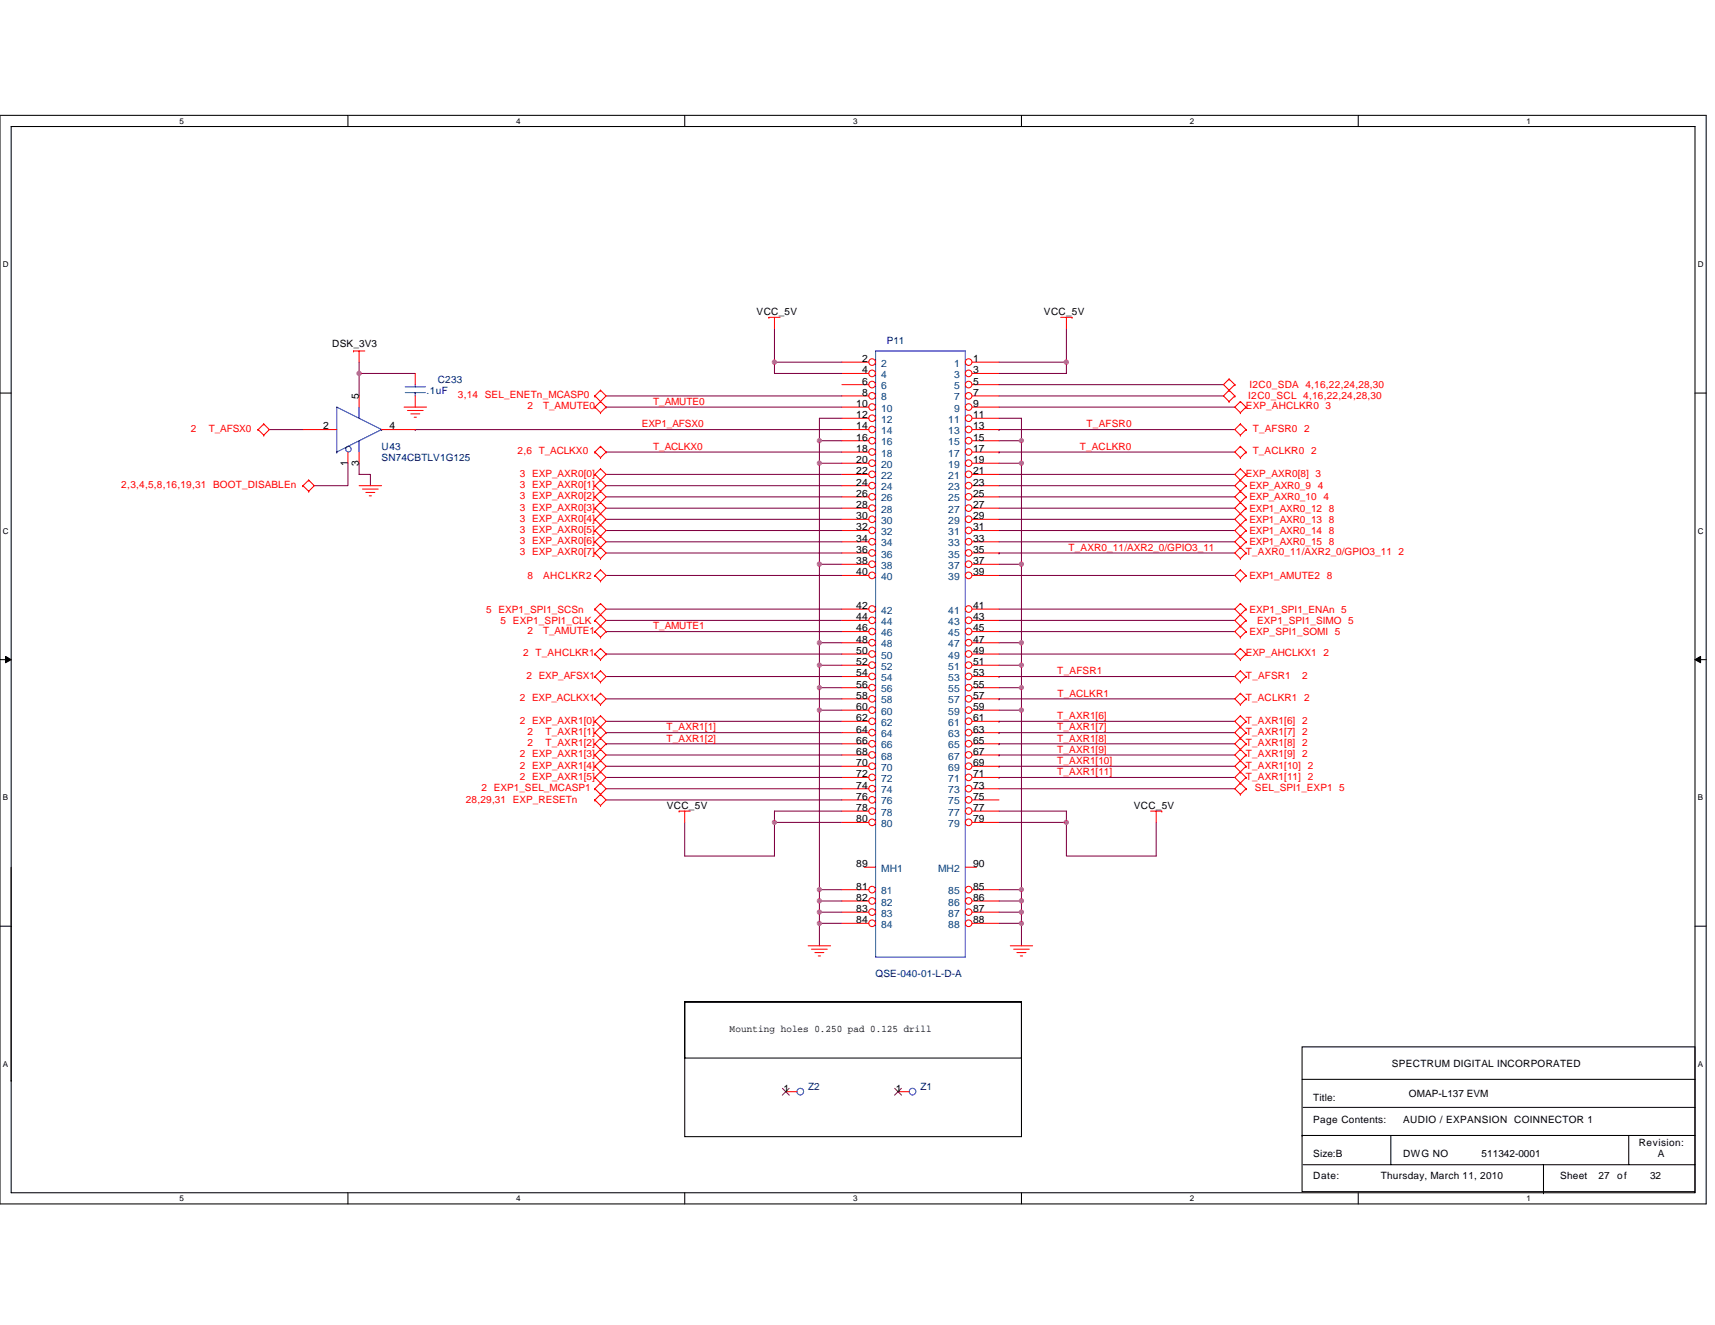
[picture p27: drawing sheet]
<svg xmlns="http://www.w3.org/2000/svg" width="279mm" height="216mm" viewBox="0 0 279 216" stroke-linecap="round" stroke-linejoin="round" font-family="sans-serif">
<defs><g id="words">
<g font-size="1.7">
<text x="140.4" y="59">2</text>
<text x="158.5" y="59">1</text>
<text x="58.5" y="65.1" transform="rotate(-90 58.5 65.1)">5</text>
<text x="140.4" y="60.8">4</text>
<text x="140.4" y="62.7">6</text>
<text x="140.4" y="64.5">8</text>
<text x="158.5" y="60.8">3</text>
<text x="158.5" y="62.7">5</text>
<text x="158.5" y="64.5">7</text>
<text x="52.7" y="70">2</text>
<text x="63.4" y="70">4</text>
<text x="139.5" y="66.3">10</text>
<text x="139.5" y="68.1">12</text>
<text x="139.5" y="70">14</text>
<text x="139.5" y="71.8">16</text>
<text x="158.5" y="68.1">11</text>
<text x="158.5" y="70">13</text>
<text x="158.5" y="71.8">15</text>
<text x="158.5" y="66.3">9</text>
<text x="56.7" y="75.9" transform="rotate(-90 56.7 75.9)">1</text>
<text x="58.5" y="75.9" transform="rotate(-90 58.5 75.9)">3</text>
<text x="139.5" y="73.6">18</text>
<text x="139.5" y="75.5">20</text>
<text x="139.5" y="77.3">22</text>
<text x="158.5" y="73.6">17</text>
<text x="158.5" y="75.5">19</text>
<text x="158.5" y="77.3">21</text>
<text x="139.5" y="79.1">24</text>
<text x="139.5" y="80.9">26</text>
<text x="139.5" y="82.8">28</text>
<text x="158.5" y="79.1">23</text>
<text x="158.5" y="80.9">25</text>
<text x="158.5" y="82.8">27</text>
<text x="139.5" y="84.6">30</text>
<text x="139.5" y="86.4">32</text>
<text x="139.5" y="88.3">34</text>
<text x="158.5" y="84.6">29</text>
<text x="158.5" y="86.4">31</text>
<text x="158.5" y="88.3">33</text>
<text x="139.5" y="90.1">36</text>
<text x="139.5" y="91.9">38</text>
<text x="139.5" y="93.7">40</text>
<text x="158.5" y="90.1">35</text>
<text x="158.5" y="91.9">37</text>
<text x="158.5" y="93.7">39</text>
<text x="139.5" y="99.2">42</text>
<text x="139.5" y="101.1">44</text>
<text x="158.5" y="99.2">41</text>
<text x="158.5" y="101.1">43</text>
<text x="139.5" y="102.9">46</text>
<text x="139.5" y="104.7">48</text>
<text x="139.5" y="106.6">50</text>
<text x="158.5" y="102.9">45</text>
<text x="158.5" y="104.7">47</text>
<text x="158.5" y="106.6">49</text>
<text x="139.5" y="108.4">52</text>
<text x="139.5" y="110.2">54</text>
<text x="139.5" y="112">56</text>
<text x="139.5" y="113.9">58</text>
<text x="158.5" y="108.4">51</text>
<text x="158.5" y="110.2">53</text>
<text x="158.5" y="112">55</text>
<text x="158.5" y="113.9">57</text>
<text x="139.5" y="115.7">60</text>
<text x="139.5" y="117.5">62</text>
<text x="139.5" y="119.4">64</text>
<text x="158.5" y="115.7">59</text>
<text x="158.5" y="117.5">61</text>
<text x="158.5" y="119.4">63</text>
<text x="139.5" y="121.2">66</text>
<text x="139.5" y="123">68</text>
<text x="139.5" y="124.8">70</text>
<text x="158.5" y="121.2">65</text>
<text x="158.5" y="123">67</text>
<text x="158.5" y="124.8">69</text>
<text x="139.5" y="126.7">72</text>
<text x="139.5" y="128.5">74</text>
<text x="139.5" y="130.3">76</text>
<text x="158.5" y="126.7">71</text>
<text x="158.5" y="128.5">73</text>
<text x="158.5" y="130.3">75</text>
<text x="139.5" y="132.1">78</text>
<text x="139.5" y="134">80</text>
<text x="158.5" y="132.1">77</text>
<text x="158.5" y="134">79</text>
<text x="139.5" y="141.3">89</text>
<text x="158.5" y="141.3">90</text>
<text x="139.5" y="144.9">81</text>
<text x="139.5" y="146.8">82</text>
<text x="139.5" y="148.6">83</text>
<text x="158.5" y="144.9">85</text>
<text x="158.5" y="146.8">86</text>
<text x="158.5" y="148.6">87</text>
<text x="139.5" y="150.4">84</text>
<text x="158.5" y="150.4">88</text>
<text x="127.6" y="177.9">1</text>
<text x="145.9" y="177.9">1</text>
</g>
<g font-size="1.7" fill="#004080">
<text x="143.6" y="59.8">2</text>
<text x="155.4" y="59.8">1</text>
<text x="143.6" y="61.6">4</text>
<text x="143.6" y="63.4">6</text>
<text x="143.6" y="65.3">8</text>
<text x="155.4" y="61.6">3</text>
<text x="155.4" y="63.4">5</text>
<text x="155.4" y="65.3">7</text>
<text x="143.6" y="67.1">10</text>
<text x="143.6" y="68.9">12</text>
<text x="143.6" y="70.7">14</text>
<text x="154.5" y="68.9">11</text>
<text x="154.5" y="70.7">13</text>
<text x="155.4" y="67.1">9</text>
<text x="143.6" y="72.6">16</text>
<text x="143.6" y="74.4">18</text>
<text x="143.6" y="76.2">20</text>
<text x="154.5" y="72.6">15</text>
<text x="154.5" y="74.4">17</text>
<text x="154.5" y="76.2">19</text>
<text x="143.6" y="78">22</text>
<text x="143.6" y="79.9">24</text>
<text x="143.6" y="81.7">26</text>
<text x="143.6" y="83.5">28</text>
<text x="154.5" y="78">21</text>
<text x="154.5" y="79.9">23</text>
<text x="154.5" y="81.7">25</text>
<text x="154.5" y="83.5">27</text>
<text x="143.6" y="85.4">30</text>
<text x="143.6" y="87.2">32</text>
<text x="143.6" y="89">34</text>
<text x="154.5" y="85.4">29</text>
<text x="154.5" y="87.2">31</text>
<text x="154.5" y="89">33</text>
<text x="143.6" y="90.8">36</text>
<text x="143.6" y="92.7">38</text>
<text x="143.6" y="94.5">40</text>
<text x="154.5" y="90.8">35</text>
<text x="154.5" y="92.7">37</text>
<text x="154.5" y="94.5">39</text>
<text x="143.6" y="100">42</text>
<text x="143.6" y="101.8">44</text>
<text x="154.5" y="100">41</text>
<text x="154.5" y="101.8">43</text>
<text x="143.6" y="103.7">46</text>
<text x="143.6" y="105.5">48</text>
<text x="143.6" y="107.3">50</text>
<text x="154.5" y="103.7">45</text>
<text x="154.5" y="105.5">47</text>
<text x="154.5" y="107.3">49</text>
<text x="143.6" y="109.1">52</text>
<text x="143.6" y="111">54</text>
<text x="143.6" y="112.8">56</text>
<text x="154.5" y="109.1">51</text>
<text x="154.5" y="111">53</text>
<text x="154.5" y="112.8">55</text>
<text x="143.6" y="114.6">58</text>
<text x="143.6" y="116.5">60</text>
<text x="143.6" y="118.3">62</text>
<text x="154.5" y="114.6">57</text>
<text x="154.5" y="116.5">59</text>
<text x="154.5" y="118.3">61</text>
<text x="143.6" y="120.1">64</text>
<text x="143.6" y="121.9">66</text>
<text x="143.6" y="123.8">68</text>
<text x="143.6" y="125.6">70</text>
<text x="154.5" y="120.1">63</text>
<text x="154.5" y="121.9">65</text>
<text x="154.5" y="123.8">67</text>
<text x="154.5" y="125.6">69</text>
<text x="143.6" y="127.4">72</text>
<text x="143.6" y="129.3">74</text>
<text x="143.6" y="131.1">76</text>
<text x="154.5" y="127.4">71</text>
<text x="154.5" y="129.3">73</text>
<text x="154.5" y="131.1">75</text>
<text x="143.6" y="132.9">78</text>
<text x="143.6" y="134.7">80</text>
<text x="154.5" y="132.9">77</text>
<text x="154.5" y="134.7">79</text>
<text x="143.6" y="142">MH1</text>
<text x="152.8" y="142">MH2</text>
<text x="143.6" y="145.7">81</text>
<text x="143.6" y="147.6">82</text>
<text x="143.6" y="149.4">83</text>
<text x="154.5" y="145.7">85</text>
<text x="154.5" y="147.6">86</text>
<text x="154.5" y="149.4">87</text>
<text x="143.6" y="151.2">84</text>
<text x="154.5" y="151.2">88</text>
</g>
<g font-size="1.6">
<text x="123.3" y="51.4">VCC_5V</text>
<text x="170.1" y="51.4">VCC_5V</text>
<text x="54.1" y="56.5">DSK_3V3</text>
<text x="108.6" y="131.8">VCC_5V</text>
<text x="184.7" y="131.8">VCC_5V</text>
<text x="118.9" y="168.2">Mounting holes 0.250 pad 0.125 drill</text>
<text x="226.8" y="173.9">SPECTRUM DIGITAL INCORPORATED</text>
<text x="214" y="179.4">Title:</text>
<text x="229.5" y="178.8">OMAP-L137 EVM</text>
<text x="214" y="183">Page Contents:</text>
<text x="228.6" y="183">AUDIO / EXPANSION COINNECTOR 1</text>
<text x="214" y="188.5">Size:B</text>
<text x="228.6" y="188.5">DWG NO</text>
<text x="241.4" y="188.5">511342-0001</text>
<text x="267" y="186.7">Revision:</text>
<text x="270.1" y="188.5">A</text>
<text x="214" y="192.2">Date:</text>
<text x="224.9" y="192.2">Thursday, March 11, 2010</text>
<text x="254.2" y="192.2">Sheet</text>
<text x="260.4" y="192.2">27</text>
<text x="263.5" y="192.2">of</text>
<text x="268.8" y="192.2">32</text>
</g>
<g font-size="1.6" fill="#000080">
<text x="144.5" y="56.1">P11</text>
<text x="69.5" y="64.2">.1uF</text>
<text x="71.3" y="62.3">C233</text>
<text x="62.2" y="73.3">U43</text>
<text x="62.2" y="75.1">SN74CBTLV1G125</text>
<text x="142.6" y="159.3">QSE-040-01-L-D-A</text>
<text x="131.7" y="177.5">Z2</text>
<text x="149.9" y="177.5">Z1</text>
</g>
<g font-size="1.6" fill="#f00">
<text x="74.6" y="64.9">3,14 SEL_ENETn_MCASP0</text>
<text x="106.4" y="66">T_AMUTE0</text>
<text x="203.3" y="65.1">I2C0_SCL 4,16,22,24,28,30</text>
<text x="203.5" y="63.2">I2C0_SDA 4,16,22,24,28,30</text>
<text x="31.1" y="70.4">2</text>
<text x="34" y="70.4">T_AFSX0</text>
<text x="85.9" y="66.7">2</text>
<text x="88.5" y="66.7">T_AMUTE0</text>
<text x="104.6" y="69.6">EXP1_AFSX0</text>
<text x="177" y="69.6">T_AFSR0</text>
<text x="203" y="66.7">EXP_AHCLKR0 3</text>
<text x="204.1" y="70.4">T_AFSR0 2</text>
<text x="84.3" y="74">2,6 T_ACLKX0</text>
<text x="84.7" y="77.7">3 EXP_AXR0[0]</text>
<text x="106.4" y="73.3">T_ACLKX0</text>
<text x="175.9" y="73.3">T_ACLKR0</text>
<text x="203" y="77.7">EXP_AXR0[8] 3</text>
<text x="204.1" y="74">T_ACLKR0 2</text>
<text x="19.7" y="79.5">2,3,4,5,8,16,19,31 BOOT_DISABLEn</text>
<text x="84.7" y="79.5">3 EXP_AXR0[1]</text>
<text x="84.7" y="83.2">3 EXP_AXR0[3]</text>
<text x="84.7" y="81.3">3 EXP_AXR0[2]</text>
<text x="203.5" y="83.4">EXP1_AXR0_12 8</text>
<text x="203.5" y="81.5">EXP_AXR0_10 4</text>
<text x="203.5" y="79.7">EXP_AXR0_9 4</text>
<text x="84.7" y="86.8">3 EXP_AXR0[5]</text>
<text x="84.7" y="85">3 EXP_AXR0[4]</text>
<text x="84.7" y="88.7">3 EXP_AXR0[6]</text>
<text x="174.1" y="89.7">T_AXR0_11/AXR2_0/GPIO3_11</text>
<text x="203.5" y="88.9">EXP1_AXR0_15 8</text>
<text x="203.5" y="87">EXP1_AXR0_14 8</text>
<text x="203.5" y="85.2">EXP1_AXR0_13 8</text>
<text x="84.7" y="90.5">3 EXP_AXR0[7]</text>
<text x="85.9" y="94.3">8</text>
<text x="88.5" y="94.3">AHCLKR2</text>
<text x="203" y="90.5">T_AXR0_11/AXR2_0/GPIO3_11 2</text>
<text x="203.5" y="94.3">EXP1_AMUTE2 8</text>
<text x="79.2" y="99.8">5 EXP1_SPI1_SCSn</text>
<text x="81.6" y="101.6">5 EXP1_SPI1_CLK</text>
<text x="203.5" y="99.8">EXP1_SPI1_ENAn 5</text>
<text x="204.8" y="101.6">EXP1_SPI1_SIMO 5</text>
<text x="85.2" y="107">2 T_AHCLKR1</text>
<text x="85.9" y="103.3">2</text>
<text x="88.5" y="103.3">T_AMUTE1</text>
<text x="106.4" y="102.6">T_AMUTE1</text>
<text x="203" y="107">EXP_AHCLKX1 2</text>
<text x="203.5" y="103.5">EXP_SPI1_SOMI 5</text>
<text x="85.8" y="110.6">2 EXP_AFSX1</text>
<text x="172.3" y="109.9">T_AFSR1</text>
<text x="172.3" y="113.5">T_ACLKR1</text>
<text x="203" y="110.6">T_AFSR1</text>
<text x="212.1" y="110.6">2</text>
<text x="84.7" y="114.3">2 EXP_ACLKX1</text>
<text x="84.7" y="117.9">2 EXP_AXR1[0]</text>
<text x="85.9" y="119.8">2</text>
<text x="88.9" y="119.8">T_AXR1[1]</text>
<text x="108.6" y="119">T_AXR1[1]</text>
<text x="172.3" y="117.2">T_AXR1[6]</text>
<text x="172.3" y="119">T_AXR1[7]</text>
<text x="203" y="117.9">T_AXR1[6] 2</text>
<text x="203" y="119.8">T_AXR1[7] 2</text>
<text x="203" y="114.3">T_ACLKR1 2</text>
<text x="84.7" y="123.4">2 EXP_AXR1[3]</text>
<text x="84.7" y="125.2">2 EXP_AXR1[4]</text>
<text x="85.9" y="121.6">2</text>
<text x="88.9" y="121.6">T_AXR1[2]</text>
<text x="108.6" y="120.8">T_AXR1[2]</text>
<text x="172.3" y="120.8">T_AXR1[8]</text>
<text x="172.3" y="122.7">T_AXR1[9]</text>
<text x="172.3" y="124.5">T_AXR1[10]</text>
<text x="203" y="125.2">T_AXR1[10] 2</text>
<text x="203" y="121.6">T_AXR1[8] 2</text>
<text x="203" y="123.4">T_AXR1[9] 2</text>
<text x="75.9" y="130.9">28,29,31 EXP_RESETn</text>
<text x="78.4" y="128.9">2 EXP1_SEL_MCASP1</text>
<text x="84.7" y="127.1">2 EXP_AXR1[5]</text>
<text x="172.3" y="126.3">T_AXR1[11]</text>
<text x="203" y="127.1">T_AXR1[11] 2</text>
<text x="204.4" y="128.9">SEL_SPI1_EXP1 5</text>
</g>
<g font-size="1.3">
<text x="29.3" y="20.2">5</text>
<text x="84.1" y="20.2">4</text>
<text x="139" y="20.2">3</text>
<text x="193.8" y="20.2">2</text>
<text x="248.7" y="20.2">1</text>
<text x=".5" y="43.5">D</text>
<text x="276.6" y="43.5">D</text>
<text x=".5" y="87">C</text>
<text x="276.6" y="87">C</text>
<text x=".5" y="130.4">B</text>
<text x="276.6" y="130.4">B</text>
<text x=".5" y="173.8">A</text>
<text x="276.6" y="173.8">A</text>
<text x="29.3" y="195.7">5</text>
<text x="84.1" y="195.7">4</text>
<text x="139" y="195.7">3</text>
<text x="193.8" y="195.7">2</text>
<text x="248.7" y="195.7">1</text>
</g>
</g></defs>
<path d="M0 18.8h278v177.4h-278zM1.8 20.6h274.3v173.8h-274.3z" fill="none" stroke="#000" stroke-width=".17"/>
<g fill="#fff">
<path d="M29.3 19h.7v1.4h-.7z"/>
<path d="M29.3 194.5h.7v1.5h-.7z"/>
</g>
<path d="M56.7 18.8v1.8M56.7 194.4v1.8" fill="none" stroke="#000" stroke-width=".17"/>
<g fill="#fff">
<path d="M84.1 19h.7v1.4h-.7z"/>
<path d="M84.1 194.5h.7v1.5h-.7z"/>
</g>
<path d="M111.5 18.8v1.8M111.5 194.4v1.8" fill="none" stroke="#000" stroke-width=".17"/>
<g fill="#fff">
<path d="M139 19h.7v1.4h-.7z"/>
<path d="M139 194.5h.7v1.5h-.7z"/>
</g>
<path d="M166.4 18.8v1.8M166.4 194.4v1.8" fill="none" stroke="#000" stroke-width=".17"/>
<g fill="#fff">
<path d="M193.8 19h.8v1.4h-.8z"/>
<path d="M193.8 194.5h.8v1.5h-.8z"/>
</g>
<path d="M221.3 18.8v1.8M221.3 194.4v1.8" fill="none" stroke="#000" stroke-width=".17"/>
<g fill="#fff">
<path d="M248.7 19h.7v1.4h-.7z"/>
<path d="M248.7 194.5h.7v1.5h-.7z"/>
<path d="M.5 42.3h.9v1.5h-.9z"/>
<path d="M276.6 42.3h1v1.5h-1z"/>
<path d="M.5 85.8h.9v1.4h-.9z"/>
<path d="M276.6 85.8h1v1.4h-1z"/>
</g>
<path d="M0 64.1h1.8M276.1 64.1h1.9" fill="none" stroke="#000" stroke-width=".17"/>
<g fill="#fff">
<path d="M.5 129.2h.8v1.5h-.8z"/>
<path d="M276.6 129.2h.9v1.5h-.9z"/>
</g>
<path d="M0 107.5h1.8M276.1 107.5h1.9" fill="none" stroke="#000" stroke-width=".17"/>
<path d="M.9 107l.9 .5-.9 .5zM276.1 107.5l1-.5v1z" fill="#000" stroke="#000" stroke-width=".16"/>
<g fill="#fff">
<path d="M.5 172.6h.8v1.5h-.8z"/>
<path d="M276.6 172.6h.9v1.5h-.9z"/>
</g>
<g fill="none" stroke="#000" stroke-width=".17">
<path d="M0 150.9h1.8M1.8 141.3v34.8M276.1 150.9h1.9M1.8 176.1h.1M111.5 163.3h54.9v21.9h-54.9zM111.5 163.3h54.9v9.1h-54.9zM212.1 170.6h64v23.6h-64zM212.1 175.9h64M212.1 185h.1M212.1 185h64M212.3 189.8h63.8M212.3 180.4h63.8"/>
<path d="M226.6 185v4.8M251.5 194.4h.1M251.5 189.8v4.6M265.3 185v4.8"/>
</g>
<g fill="none" stroke="#800040" stroke-width=".17">
<path d="M58.5 59v1.9M126.2 53.5v5.5h11M126.2 59v1.9h11M162.8 59h10.9M173.7 53.5v5.5M173.7 59v1.9h-10.9M43.9 70h5.5M56.7 75.5v3.6h-5.5M58.5 60.9h9.1M58.5 75.5v1.8h1.8v1.8M58.5 60.9v3.6M67.6 70h.1"/>
<path d="M67.6 70h69.6M98.7 66.3h.1M98.7 73.7h.1M98.7 79.1h38.5M98.7 77.3h38.5M98.7 64.5h38.5M98.7 66.3h38.5M98.7 73.7h38.5M133.5 71.8v3.7h3.7M133.5 75.5v16.4h3.7M137.2 68.2h-3.7v3.6h3.7M162.8 66.3h38.4"/>
<path d="M162.8 73.7h.1M162.8 70h.1M162.8 71.8h3.6M162.8 75.5h3.6M162.8 68.2h3.6v3.6M162.8 79.1h38.4M162.8 77.3h38.4M162.8 64.5h36.5M162.8 62.7h36.5M162.8 73.7h38.4M162.8 70h38.4M166.4 75.5v16.4"/>
<path d="M166.4 71.8v3.7M98.7 86.4h38.5M98.7 82.8h38.5M98.7 81h38.5M98.7 84.6h38.5M98.7 88.3h38.5M98.7 90.1h38.5M98.7 93.8h38.5M98.7 99.3h38.5M133.5 91.9v16.5M162.8 91.9h3.6M162.8 81h38.4"/>
<path d="M162.8 90.1h.1M162.8 82.8h38.4M162.8 88.3h38.4M162.8 86.4h38.4M162.8 84.6h38.4M162.8 93.8h38.4M162.8 99.3h38.4M162.8 90.1h38.4M166.4 91.9v12.8M98.7 117.5h38.5M98.7 113.9h38.5M98.7 110.2h38.5"/>
<path d="M98.7 119.4h.1M98.7 101.1h38.5M98.7 102.9h.1M98.7 106.6h.1M98.7 119.4h38.5M98.7 102.9h38.5M98.7 106.6h38.5M133.5 115.7v29.3h3.7M133.5 115.7h3.7M133.5 112.1v3.6M133.5 112.1h3.7M133.5 108.4h3.7"/>
<path d="M133.5 104.7h3.7M133.5 108.4v3.7M162.8 117.5h.1M162.8 119.4h.1M162.8 106.6h38.4M162.8 113.9h.1M162.8 110.2h.1M162.8 102.9h38.4M162.8 108.4h3.6M162.8 115.7h3.6M162.8 104.7h3.6M162.8 112.1h3.6"/>
<path d="M162.8 101.1h38.4M162.8 117.5h38.4M162.8 119.4h38.4M162.8 113.9h38.4M162.8 110.2h38.4M166.4 115.7v29.3M166.4 108.4v7.3M166.4 104.7v3.7M98.7 124.9h38.5M98.7 121.2h.1M98.7 123h38.5M98.7 126.7h38.5"/>
<path d="M98.7 128.5h38.5M98.7 130.3h38.5M98.7 121.2h38.5M111.5 134v5.5h14.7v-5.5M126.2 134h11M137.2 132.2h-11v1.8M162.8 121.2h.1M162.8 123h.1M162.8 124.9h.1M162.8 126.7h.1M162.8 132.2h10.9v1.8M162.8 128.5h38.4"/>
<path d="M162.8 134h10.9M162.8 121.2h38.4M162.8 123h38.4M162.8 124.9h38.4M162.8 126.7h38.4M173.7 134v5.5h14.7v-5.5M133.5 150.5v3.6M133.5 145v1.8M133.5 146.8h3.7M133.5 146.8v1.8M133.5 148.6v1.9M133.5 150.5h3.7"/>
<path d="M133.5 148.6h3.7M162.8 148.6h3.6M162.8 150.5h3.6M162.8 145h3.6M162.8 146.8h3.6M166.4 145v1.8M166.4 150.5v3.6M166.4 148.6v1.9M166.4 146.8v1.8"/>
</g>
<g fill="none" stroke="#f00" stroke-width=".17">
<path d="M57.6 57.2h.1M57.6 57.2h1.8M58.5 57.2v1.8M125.3 51.7h.1M125.3 51.7h1.8M126.2 51.7v1.8M172.8 51.7h1.8M173.7 51.7v1.8M174.6 51.7h.1M42.1 70h.1M42.1 70l.9 .9M43 69.1h.1"/>
<path d="M43 70.9h.1M43 69.1l.9 .9-.9 .9M43 69.1l-.9 .9M49.4 79.1h.1M49.4 79.1l.9 1M50.3 78.2h.1M50.3 78.2l.9 .9-.9 1M50.3 78.2l-.9 .9M58.5 79.1h3.7M59.1 79.7h2.5M65.8 66.3h3.7M66.4 66.9h2.5"/>
<path d="M66.9 67.4h1.5M67.5 68h.3M96.9 73.7h.1M96.9 66.3h.1M96.9 77.3h.1M96.9 79.1h.1M96.9 64.5h.1M96.9 73.7l.9 .9M96.9 64.5l1.8 1.8-.9 .9M96.9 66.3l.9 .9M96.9 77.3l.9 .9M96.9 79.1l1.8 1.9-.9 .9"/>
<path d="M97.8 72.7h.1M97.8 74.6h.1M97.8 65.4h.1M97.8 67.2h.1M97.8 76.4h.1M97.8 78.2h.1M97.8 63.6h.1M97.8 72.7l.9 1-.9 .9M97.8 72.7l-.9 1M97.8 63.6l.9 .9-1.8 1.8M97.8 76.4l.9 .9-.9 .9M97.8 76.4l-.9 .9"/>
<path d="M97.8 78.2l.9 .9-1.8 1.9M97.8 78.2l-.9 .9M97.8 63.6l-.9 .9M200.2 63.6h.1M200.2 65.4h.1M200.2 61.8h.1M200.2 63.6l-.9 .9 .9 .9M200.2 61.8l-.9 .9 1.9 1.8M200.2 61.8l1 .9M201.2 64.5h.1M201.2 62.7h.1M201.2 64.5l-1 .9"/>
<path d="M201.2 62.7l-1 .9M202.1 65.4h.1M202.1 67.2h.1M202.1 72.7h.1M202.1 74.6h.1M202.1 69.1h.1M202.1 70.9h.1M202.1 76.4h.1M202.1 78.2h.1M202.1 65.4l-.9 .9 .9 .9M202.1 65.4l.9 .9M202.1 72.7l-.9 1 .9 .9"/>
<path d="M202.1 72.7l.9 1M202.1 69.1l-.9 .9 .9 .9M202.1 69.1l.9 .9M202.1 76.4l-.9 .9 .9 .9M202.1 76.4l.9 .9M202.1 78.2l-.9 .9 1.8 1.9M202.1 78.2l.9 .9M203 66.3h.1M203 73.7h.1M203 70h.1M203 77.3h.1M203 79.1h.1"/>
<path d="M203 66.3l-.9 .9M203 73.7l-.9 .9M203 70l-.9 .9M203 77.3l-.9 .9M203 79.1l-1.8 1.9 .9 .9M50.3 80.1h.1M59.6 80.2h1.5M60.2 80.8h.3M96.9 86.4h.1M96.9 82.8h.1M96.9 84.6h.1M96.9 81h.1"/>
<path d="M96.9 88.3h.1M96.9 90.1h.1M96.9 93.8h.1M96.9 99.3h.1M96.9 84.6l1.8 1.8-.9 1M96.9 82.8l1.8 1.8-1.8 1.8M96.9 86.4l.9 1M96.9 81l.9 .9M96.9 88.3l1.8 1.8-.9 .9M96.9 90.1l.9 .9M96.9 93.8l.9 .9M96.9 99.3l.9 .9"/>
<path d="M97.8 85.5h.1M97.8 87.4h.1M97.8 80.1h.1M97.8 83.7h.1M97.8 81.9h.1M97.8 89.2h.1M97.8 91h.1M97.8 92.9h.1M97.8 94.7h.1M97.8 98.3h.1M97.8 81.9l.9 .9-1.8 1.8M97.8 81.9l-.9 .9"/>
<path d="M97.8 87.4l.9 .9-1.8 1.8M97.8 87.4l-.9 .9M97.8 92.9l.9 .9-.9 .9M97.8 92.9l-.9 .9M97.8 98.3l.9 1-.9 .9M97.8 98.3l-.9 1M202.1 92.9h.1M202.1 94.7h.1M202.1 89.2h.1M202.1 91h.1M202.1 87.4h.1M202.1 81.9h.1"/>
<path d="M202.1 83.7h.1M202.1 85.5h.1M202.1 98.3h.1M202.1 80.1h.1M202.1 92.9l-.9 .9 .9 .9M202.1 92.9l.9 .9M202.1 87.4l-.9 .9 1.8 1.8M202.1 87.4l.9 .9M202.1 81.9l-.9 .9 1.8 1.8M202.1 81.9l.9 .9M202.1 98.3l-.9 1 .9 .9M202.1 98.3l.9 1"/>
<path d="M203 93.8h.1M203 90.1h.1M203 88.3h.1M203 82.8h.1M203 86.4h.1M203 84.6h.1M203 99.3h.1M203 81h.1M203 93.8l-.9 .9M203 88.3l-1.8 1.8 .9 .9M203 90.1l-.9 .9M203 82.8l-1.8 1.8 1.8 1.8"/>
<path d="M203 84.6l-1.8 1.8 .9 1M203 86.4l-.9 1M203 99.3l-.9 .9M203 81l-.9 .9M96.9 113.9h.1M96.9 117.5h.1M96.9 110.2h.1M96.9 119.4h.1M96.9 101.1h.1M96.9 106.6h.1M96.9 102.9h.1M96.9 113.9l.9 .9"/>
<path d="M96.9 117.5l.9 .9M96.9 110.2l.9 .9M96.9 119.4l1.8 1.8-1.8 1.8M96.9 101.1l1.8 1.8-.9 .9M96.9 106.6l.9 .9M96.9 102.9l.9 .9M97.8 113h.1M97.8 114.8h.1M97.8 116.6h.1M97.8 118.4h.1M97.8 109.3h.1M97.8 111.1h.1"/>
<path d="M97.8 100.2h.1M97.8 102h.1M97.8 105.7h.1M97.8 107.5h.1M97.8 103.8h.1M97.8 113l.9 .9-.9 .9M97.8 113l-.9 .9M97.8 116.6l.9 .9-.9 .9M97.8 116.6l-.9 .9M97.8 109.3l.9 .9-.9 .9M97.8 109.3l-.9 .9M97.8 118.4l.9 1-1.8 1.8"/>
<path d="M97.8 118.4l-.9 1M97.8 100.2l.9 .9-1.8 1.8M97.8 100.2l-.9 .9M97.8 105.7l.9 .9-.9 .9M97.8 105.7l-.9 .9M202.1 116.6h.1M202.1 118.4h.1M202.1 105.7h.1M202.1 107.5h.1M202.1 113h.1M202.1 114.8h.1M202.1 109.3h.1"/>
<path d="M202.1 111.1h.1M202.1 102h.1M202.1 103.8h.1M202.1 100.2h.1M202.1 118.4l-.9 1 1.8 1.8M202.1 116.6l-.9 .9 .9 .9M202.1 116.6l.9 .9M202.1 118.4l.9 1M202.1 105.7l-.9 .9 .9 .9M202.1 105.7l.9 .9M202.1 113l-.9 .9 .9 .9M202.1 113l.9 .9"/>
<path d="M202.1 109.3l-.9 .9 .9 .9M202.1 109.3l.9 .9M202.1 100.2l-.9 .9 1.8 1.8M202.1 100.2l.9 .9M203 117.5h.1M203 119.4h.1M203 106.6h.1M203 113.9h.1M203 110.2h.1M203 102.9h.1M203 101.1h.1M203 119.4l-1.8 1.8 1.8 1.8"/>
<path d="M203 117.5l-.9 .9M203 106.6l-.9 .9M203 113.9l-.9 .9M203 110.2l-.9 .9M203 101.1l-1.8 1.8 .9 .9M203 102.9l-.9 .9M96.9 121.2h.1M96.9 126.7h.1M96.9 123h.1M96.9 124.9h.1M96.9 128.5h.1M96.9 130.3h.1"/>
<path d="M96.9 121.2l1.8 1.8-.9 1M96.9 126.7l.9 .9M96.9 123l.9 1M96.9 124.9l.9 .9M96.9 128.5l1.8 1.8-.9 1M96.9 130.3l.9 1M97.8 120.3h.1M97.8 122.1h.1M97.8 125.8h.1M97.8 127.6h.1M97.8 124h.1M97.8 129.4h.1"/>
<path d="M97.8 131.3h.1M97.8 125.8l.9 .9-.9 .9M97.8 124l.9 .9-1.8 1.8M97.8 124l-.9 .9M97.8 127.6l.9 .9-1.8 1.8M97.8 127.6l-.9 .9M110.6 132.2h.1M110.6 132.2h1.9M111.5 132.2v1.8M187.5 132.2h1.8M188.4 132.2v1.8M189.3 132.2h.1"/>
<path d="M202.1 124h.1M202.1 125.8h.1M202.1 127.6h.1M202.1 120.3h.1M202.1 122.1h.1M202.1 129.4h.1M202.1 124l-.9 .9 1.8 1.8M202.1 124l.9 .9M202.1 127.6l-.9 .9 .9 .9M202.1 127.6l.9 .9M203 124.9h.1M203 126.7h.1"/>
<path d="M203 121.2h.1M203 123h.1M203 128.5h.1M203 124.9l-1.8 1.8 .9 .9M203 126.7l-.9 .9M203 121.2l-1.8 1.8 .9 1M203 123l-.9 1M203 128.5l-.9 .9M131.7 154.1h3.6M132.2 154.7h2.6M132.8 155.2h1.4M133.3 155.8h.4"/>
<path d="M164.6 154.1h3.6M165.1 154.7h2.6M165.7 155.2h1.5M166.2 155.8h.4M128 177.9h1.8M146.3 177.9h1.8"/>
</g>
<g fill="none" stroke="#00f" stroke-width=".17">
<path d="M142.6 57.2h14.7v98.8h-14.7z"/>
<circle cx="130.4" cy="177.9" r=".54"/>
<circle cx="148.7" cy="177.9" r=".54"/>
</g>
<path d="M127.5 177.3l1.1 1.2M128.6 177.3l-1.2 1.2M145.8 177.3l1.1 1.2M146.9 177.3l-1.2 1.2" fill="none" stroke="#804000" stroke-width=".16"/>
<circle cx="157.8" cy="59" r=".54" fill="#fff" stroke="#f00" stroke-width=".17"/>
<path d="M158.4 59h4.4" fill="none" stroke="#f00" stroke-width=".17"/>
<circle cx="142.1" cy="59" r=".54" fill="#fff" stroke="#f00" stroke-width=".17"/>
<path d="M137.2 59h4.3" fill="none" stroke="#f00" stroke-width=".17"/>
<circle cx="157.8" cy="60.8" r=".54" fill="#fff" stroke="#f00" stroke-width=".17"/>
<path d="M158.4 60.9h4.4" fill="none" stroke="#f00" stroke-width=".17"/>
<circle cx="142.1" cy="60.8" r=".54" fill="#fff" stroke="#f00" stroke-width=".17"/>
<path d="M137.2 60.9h4.3" fill="none" stroke="#f00" stroke-width=".17"/>
<circle cx="157.8" cy="62.7" r=".54" fill="#fff" stroke="#f00" stroke-width=".17"/>
<path d="M158.4 62.7h4.4" fill="none" stroke="#f00" stroke-width=".17"/>
<circle cx="142.1" cy="62.7" r=".54" fill="#fff" stroke="#f00" stroke-width=".17"/>
<path d="M137.2 62.7h4.3" fill="none" stroke="#f00" stroke-width=".17"/>
<circle cx="157.8" cy="64.5" r=".54" fill="#fff" stroke="#f00" stroke-width=".17"/>
<path d="M158.4 64.5h4.4" fill="none" stroke="#f00" stroke-width=".17"/>
<circle cx="142.1" cy="64.5" r=".54" fill="#fff" stroke="#f00" stroke-width=".17"/>
<path d="M137.2 64.5h4.3" fill="none" stroke="#f00" stroke-width=".17"/>
<circle cx="157.8" cy="66.3" r=".54" fill="#fff" stroke="#f00" stroke-width=".17"/>
<path d="M158.4 66.3h4.4" fill="none" stroke="#f00" stroke-width=".17"/>
<circle cx="142.1" cy="66.3" r=".54" fill="#fff" stroke="#f00" stroke-width=".17"/>
<path d="M137.2 66.3h4.3" fill="none" stroke="#f00" stroke-width=".17"/>
<circle cx="157.8" cy="68.1" r=".54" fill="#fff" stroke="#f00" stroke-width=".17"/>
<path d="M158.4 68.2h4.4" fill="none" stroke="#f00" stroke-width=".17"/>
<circle cx="142.1" cy="68.1" r=".54" fill="#fff" stroke="#f00" stroke-width=".17"/>
<path d="M137.2 68.2h4.3" fill="none" stroke="#f00" stroke-width=".17"/>
<circle cx="157.8" cy="70" r=".54" fill="#fff" stroke="#f00" stroke-width=".17"/>
<path d="M158.4 70h4.4" fill="none" stroke="#f00" stroke-width=".17"/>
<circle cx="142.1" cy="70" r=".54" fill="#fff" stroke="#f00" stroke-width=".17"/>
<path d="M137.2 70h4.3" fill="none" stroke="#f00" stroke-width=".17"/>
<circle cx="157.8" cy="71.8" r=".54" fill="#fff" stroke="#f00" stroke-width=".17"/>
<path d="M158.4 71.8h4.4" fill="none" stroke="#f00" stroke-width=".17"/>
<circle cx="142.1" cy="71.8" r=".54" fill="#fff" stroke="#f00" stroke-width=".17"/>
<path d="M137.2 71.8h4.3" fill="none" stroke="#f00" stroke-width=".17"/>
<circle cx="157.8" cy="73.6" r=".54" fill="#fff" stroke="#f00" stroke-width=".17"/>
<path d="M158.4 73.7h4.4" fill="none" stroke="#f00" stroke-width=".17"/>
<circle cx="142.1" cy="73.6" r=".54" fill="#fff" stroke="#f00" stroke-width=".17"/>
<path d="M137.2 73.7h4.3" fill="none" stroke="#f00" stroke-width=".17"/>
<circle cx="157.8" cy="75.5" r=".54" fill="#fff" stroke="#f00" stroke-width=".17"/>
<path d="M158.4 75.5h4.4" fill="none" stroke="#f00" stroke-width=".17"/>
<circle cx="142.1" cy="75.5" r=".54" fill="#fff" stroke="#f00" stroke-width=".17"/>
<path d="M137.2 75.5h4.3" fill="none" stroke="#f00" stroke-width=".17"/>
<circle cx="157.8" cy="77.3" r=".54" fill="#fff" stroke="#f00" stroke-width=".17"/>
<path d="M158.4 77.3h4.4" fill="none" stroke="#f00" stroke-width=".17"/>
<circle cx="142.1" cy="77.3" r=".54" fill="#fff" stroke="#f00" stroke-width=".17"/>
<path d="M137.2 77.3h4.3" fill="none" stroke="#f00" stroke-width=".17"/>
<circle cx="157.8" cy="79.1" r=".54" fill="#fff" stroke="#f00" stroke-width=".17"/>
<path d="M158.4 79.1h4.4" fill="none" stroke="#f00" stroke-width=".17"/>
<circle cx="142.1" cy="79.1" r=".54" fill="#fff" stroke="#f00" stroke-width=".17"/>
<path d="M137.2 79.1h4.3" fill="none" stroke="#f00" stroke-width=".17"/>
<circle cx="157.8" cy="80.9" r=".54" fill="#fff" stroke="#f00" stroke-width=".17"/>
<path d="M158.4 81h4.4" fill="none" stroke="#f00" stroke-width=".17"/>
<circle cx="142.1" cy="80.9" r=".54" fill="#fff" stroke="#f00" stroke-width=".17"/>
<path d="M137.2 81h4.3" fill="none" stroke="#f00" stroke-width=".17"/>
<circle cx="157.8" cy="82.8" r=".54" fill="#fff" stroke="#f00" stroke-width=".17"/>
<path d="M158.4 82.8h4.4" fill="none" stroke="#f00" stroke-width=".17"/>
<circle cx="142.1" cy="82.8" r=".54" fill="#fff" stroke="#f00" stroke-width=".17"/>
<path d="M137.2 82.8h4.3" fill="none" stroke="#f00" stroke-width=".17"/>
<circle cx="157.8" cy="84.6" r=".54" fill="#fff" stroke="#f00" stroke-width=".17"/>
<path d="M158.4 84.6h4.4" fill="none" stroke="#f00" stroke-width=".17"/>
<circle cx="142.1" cy="84.6" r=".54" fill="#fff" stroke="#f00" stroke-width=".17"/>
<path d="M137.2 84.6h4.3" fill="none" stroke="#f00" stroke-width=".17"/>
<circle cx="157.8" cy="86.4" r=".54" fill="#fff" stroke="#f00" stroke-width=".17"/>
<path d="M158.4 86.4h4.4" fill="none" stroke="#f00" stroke-width=".17"/>
<circle cx="142.1" cy="86.4" r=".54" fill="#fff" stroke="#f00" stroke-width=".17"/>
<path d="M137.2 86.4h4.3" fill="none" stroke="#f00" stroke-width=".17"/>
<circle cx="157.8" cy="88.3" r=".54" fill="#fff" stroke="#f00" stroke-width=".17"/>
<path d="M158.4 88.3h4.4" fill="none" stroke="#f00" stroke-width=".17"/>
<circle cx="142.1" cy="88.3" r=".54" fill="#fff" stroke="#f00" stroke-width=".17"/>
<path d="M137.2 88.3h4.3" fill="none" stroke="#f00" stroke-width=".17"/>
<circle cx="157.8" cy="90.1" r=".54" fill="#fff" stroke="#f00" stroke-width=".17"/>
<path d="M158.4 90.1h4.4" fill="none" stroke="#f00" stroke-width=".17"/>
<circle cx="142.1" cy="90.1" r=".54" fill="#fff" stroke="#f00" stroke-width=".17"/>
<path d="M137.2 90.1h4.3" fill="none" stroke="#f00" stroke-width=".17"/>
<circle cx="157.8" cy="91.9" r=".54" fill="#fff" stroke="#f00" stroke-width=".17"/>
<path d="M158.4 91.9h4.4" fill="none" stroke="#f00" stroke-width=".17"/>
<circle cx="142.1" cy="91.9" r=".54" fill="#fff" stroke="#f00" stroke-width=".17"/>
<path d="M137.2 91.9h4.3" fill="none" stroke="#f00" stroke-width=".17"/>
<circle cx="157.8" cy="93.8" r=".54" fill="#fff" stroke="#f00" stroke-width=".17"/>
<path d="M158.4 93.8h4.4" fill="none" stroke="#f00" stroke-width=".17"/>
<circle cx="142.1" cy="93.8" r=".54" fill="#fff" stroke="#f00" stroke-width=".17"/>
<path d="M137.2 93.8h4.3" fill="none" stroke="#f00" stroke-width=".17"/>
<circle cx="157.8" cy="99.2" r=".54" fill="#fff" stroke="#f00" stroke-width=".17"/>
<path d="M158.4 99.3h4.4" fill="none" stroke="#f00" stroke-width=".17"/>
<circle cx="142.1" cy="99.2" r=".54" fill="#fff" stroke="#f00" stroke-width=".17"/>
<path d="M137.2 99.3h4.3" fill="none" stroke="#f00" stroke-width=".17"/>
<circle cx="157.8" cy="101.1" r=".54" fill="#fff" stroke="#f00" stroke-width=".17"/>
<path d="M158.4 101.1h4.4" fill="none" stroke="#f00" stroke-width=".17"/>
<circle cx="142.1" cy="101.1" r=".54" fill="#fff" stroke="#f00" stroke-width=".17"/>
<path d="M137.2 101.1h4.3" fill="none" stroke="#f00" stroke-width=".17"/>
<circle cx="157.8" cy="102.9" r=".54" fill="#fff" stroke="#f00" stroke-width=".17"/>
<path d="M158.4 102.9h4.4" fill="none" stroke="#f00" stroke-width=".17"/>
<circle cx="142.1" cy="102.9" r=".54" fill="#fff" stroke="#f00" stroke-width=".17"/>
<path d="M137.2 102.9h4.3" fill="none" stroke="#f00" stroke-width=".17"/>
<circle cx="157.8" cy="104.7" r=".54" fill="#fff" stroke="#f00" stroke-width=".17"/>
<path d="M158.4 104.7h4.4" fill="none" stroke="#f00" stroke-width=".17"/>
<circle cx="142.1" cy="104.7" r=".54" fill="#fff" stroke="#f00" stroke-width=".17"/>
<path d="M137.2 104.7h4.3" fill="none" stroke="#f00" stroke-width=".17"/>
<circle cx="157.8" cy="106.6" r=".54" fill="#fff" stroke="#f00" stroke-width=".17"/>
<path d="M158.4 106.6h4.4" fill="none" stroke="#f00" stroke-width=".17"/>
<circle cx="142.1" cy="106.6" r=".54" fill="#fff" stroke="#f00" stroke-width=".17"/>
<path d="M137.2 106.6h4.3" fill="none" stroke="#f00" stroke-width=".17"/>
<circle cx="157.8" cy="108.4" r=".54" fill="#fff" stroke="#f00" stroke-width=".17"/>
<path d="M158.4 108.4h4.4" fill="none" stroke="#f00" stroke-width=".17"/>
<circle cx="142.1" cy="108.4" r=".54" fill="#fff" stroke="#f00" stroke-width=".17"/>
<path d="M137.2 108.4h4.3" fill="none" stroke="#f00" stroke-width=".17"/>
<circle cx="157.8" cy="110.2" r=".54" fill="#fff" stroke="#f00" stroke-width=".17"/>
<path d="M158.4 110.2h4.4" fill="none" stroke="#f00" stroke-width=".17"/>
<circle cx="142.1" cy="110.2" r=".54" fill="#fff" stroke="#f00" stroke-width=".17"/>
<path d="M137.2 110.2h4.3" fill="none" stroke="#f00" stroke-width=".17"/>
<circle cx="157.8" cy="112" r=".54" fill="#fff" stroke="#f00" stroke-width=".17"/>
<path d="M158.4 112.1h4.4" fill="none" stroke="#f00" stroke-width=".17"/>
<circle cx="142.1" cy="112" r=".54" fill="#fff" stroke="#f00" stroke-width=".17"/>
<path d="M137.2 112.1h4.3" fill="none" stroke="#f00" stroke-width=".17"/>
<circle cx="157.8" cy="113.9" r=".54" fill="#fff" stroke="#f00" stroke-width=".17"/>
<path d="M158.4 113.9h4.4" fill="none" stroke="#f00" stroke-width=".17"/>
<circle cx="142.1" cy="113.9" r=".54" fill="#fff" stroke="#f00" stroke-width=".17"/>
<path d="M137.2 113.9h4.3" fill="none" stroke="#f00" stroke-width=".17"/>
<circle cx="157.8" cy="115.7" r=".54" fill="#fff" stroke="#f00" stroke-width=".17"/>
<path d="M158.4 115.7h4.4" fill="none" stroke="#f00" stroke-width=".17"/>
<circle cx="142.1" cy="115.7" r=".54" fill="#fff" stroke="#f00" stroke-width=".17"/>
<path d="M137.2 115.7h4.3" fill="none" stroke="#f00" stroke-width=".17"/>
<circle cx="157.8" cy="117.5" r=".54" fill="#fff" stroke="#f00" stroke-width=".17"/>
<path d="M158.4 117.5h4.4" fill="none" stroke="#f00" stroke-width=".17"/>
<circle cx="142.1" cy="117.5" r=".54" fill="#fff" stroke="#f00" stroke-width=".17"/>
<path d="M137.2 117.5h4.3" fill="none" stroke="#f00" stroke-width=".17"/>
<circle cx="157.8" cy="119.4" r=".54" fill="#fff" stroke="#f00" stroke-width=".17"/>
<path d="M158.4 119.4h4.4" fill="none" stroke="#f00" stroke-width=".17"/>
<circle cx="142.1" cy="119.4" r=".54" fill="#fff" stroke="#f00" stroke-width=".17"/>
<path d="M137.2 119.4h4.3" fill="none" stroke="#f00" stroke-width=".17"/>
<circle cx="157.8" cy="121.2" r=".54" fill="#fff" stroke="#f00" stroke-width=".17"/>
<path d="M158.4 121.2h4.4" fill="none" stroke="#f00" stroke-width=".17"/>
<circle cx="142.1" cy="121.2" r=".54" fill="#fff" stroke="#f00" stroke-width=".17"/>
<path d="M137.2 121.2h4.3" fill="none" stroke="#f00" stroke-width=".17"/>
<circle cx="157.8" cy="123" r=".54" fill="#fff" stroke="#f00" stroke-width=".17"/>
<path d="M158.4 123h4.4" fill="none" stroke="#f00" stroke-width=".17"/>
<circle cx="142.1" cy="123" r=".54" fill="#fff" stroke="#f00" stroke-width=".17"/>
<path d="M137.2 123h4.3" fill="none" stroke="#f00" stroke-width=".17"/>
<circle cx="157.8" cy="124.8" r=".54" fill="#fff" stroke="#f00" stroke-width=".17"/>
<path d="M158.4 124.9h4.4" fill="none" stroke="#f00" stroke-width=".17"/>
<circle cx="142.1" cy="124.8" r=".54" fill="#fff" stroke="#f00" stroke-width=".17"/>
<path d="M137.2 124.9h4.3" fill="none" stroke="#f00" stroke-width=".17"/>
<circle cx="157.8" cy="126.7" r=".54" fill="#fff" stroke="#f00" stroke-width=".17"/>
<path d="M158.4 126.7h4.4" fill="none" stroke="#f00" stroke-width=".17"/>
<circle cx="142.1" cy="126.7" r=".54" fill="#fff" stroke="#f00" stroke-width=".17"/>
<path d="M137.2 126.7h4.3" fill="none" stroke="#f00" stroke-width=".17"/>
<circle cx="157.8" cy="128.5" r=".54" fill="#fff" stroke="#f00" stroke-width=".17"/>
<path d="M158.4 128.5h4.4" fill="none" stroke="#f00" stroke-width=".17"/>
<circle cx="142.1" cy="128.5" r=".54" fill="#fff" stroke="#f00" stroke-width=".17"/>
<path d="M137.2 128.5h4.3" fill="none" stroke="#f00" stroke-width=".17"/>
<circle cx="157.8" cy="130.3" r=".54" fill="#fff" stroke="#f00" stroke-width=".17"/>
<path d="M158.4 130.3h4.4" fill="none" stroke="#f00" stroke-width=".17"/>
<circle cx="142.1" cy="130.3" r=".54" fill="#fff" stroke="#f00" stroke-width=".17"/>
<path d="M137.2 130.3h4.3" fill="none" stroke="#f00" stroke-width=".17"/>
<circle cx="157.8" cy="132.2" r=".54" fill="#fff" stroke="#f00" stroke-width=".17"/>
<path d="M158.4 132.2h4.4" fill="none" stroke="#f00" stroke-width=".17"/>
<circle cx="142.1" cy="132.2" r=".54" fill="#fff" stroke="#f00" stroke-width=".17"/>
<path d="M137.2 132.2h4.3" fill="none" stroke="#f00" stroke-width=".17"/>
<circle cx="157.8" cy="134" r=".54" fill="#fff" stroke="#f00" stroke-width=".17"/>
<path d="M158.4 134h4.4" fill="none" stroke="#f00" stroke-width=".17"/>
<circle cx="142.1" cy="134" r=".54" fill="#fff" stroke="#f00" stroke-width=".17"/>
<path d="M137.2 134h4.3" fill="none" stroke="#f00" stroke-width=".17"/>
<circle cx="142.1" cy="145" r=".54" fill="#fff" stroke="#f00" stroke-width=".17"/>
<path d="M137.2 145h4.3" fill="none" stroke="#f00" stroke-width=".17"/>
<circle cx="142.1" cy="146.8" r=".54" fill="#fff" stroke="#f00" stroke-width=".17"/>
<path d="M137.2 146.8h4.3" fill="none" stroke="#f00" stroke-width=".17"/>
<circle cx="142.1" cy="148.6" r=".54" fill="#fff" stroke="#f00" stroke-width=".17"/>
<path d="M137.2 148.6h4.3" fill="none" stroke="#f00" stroke-width=".17"/>
<circle cx="142.1" cy="150.4" r=".54" fill="#fff" stroke="#f00" stroke-width=".17"/>
<path d="M137.2 150.5h4.3" fill="none" stroke="#f00" stroke-width=".17"/>
<circle cx="157.8" cy="145" r=".54" fill="#fff" stroke="#f00" stroke-width=".17"/>
<path d="M158.4 145h4.4" fill="none" stroke="#f00" stroke-width=".17"/>
<circle cx="157.8" cy="146.8" r=".54" fill="#fff" stroke="#f00" stroke-width=".17"/>
<path d="M158.4 146.8h4.4" fill="none" stroke="#f00" stroke-width=".17"/>
<circle cx="157.8" cy="148.6" r=".54" fill="#fff" stroke="#f00" stroke-width=".17"/>
<path d="M158.4 148.6h4.4" fill="none" stroke="#f00" stroke-width=".17"/>
<circle cx="157.8" cy="150.4" r=".54" fill="#fff" stroke="#f00" stroke-width=".17"/>
<path d="M49.4 70h5.5M56.7 73.7v1.8M58.5 64.5v1.8M58.5 73.7v1.8M62.2 70h5.4M67.6 60.9v1.8M67.6 64.5v1.8M140.8 141.3h1.8M157.3 141.3h1.8M158.4 150.5h4.4" fill="none" stroke="#f00" stroke-width=".17"/>
<g fill="none" stroke="#00f" stroke-width=".17">
<path d="M54.9 73.7h.1M58.5 66.3v1.9M58.5 71.8v1.9M62.2 70l-7.3-3.7v7.4M62.2 70h.1M62.2 70l-7.3 3.7M66 64h3.3M66 63h3.3M67.6 62.7v.3M67.6 64h.1M67.6 64v.5"/>
<circle cx="56.8" cy="73.2" r=".45"/>
</g>
<g fill="#f0f" stroke="#f0f" stroke-width=".17">
<circle cx="166.4" cy="148.6" r=".35"/>
<circle cx="166.4" cy="150.5" r=".36"/>
<circle cx="173.7" cy="59" r=".36"/>
<circle cx="126.2" cy="59" r=".36"/>
<circle cx="166.4" cy="145" r=".35"/>
<circle cx="166.4" cy="115.7" r=".35"/>
<circle cx="166.4" cy="112" r=".35"/>
<circle cx="166.4" cy="108.4" r=".35"/>
<circle cx="133.5" cy="146.8" r=".36"/>
<circle cx="133.5" cy="145" r=".35"/>
<circle cx="166.4" cy="75.5" r=".35"/>
<circle cx="133.5" cy="150.5" r=".36"/>
<circle cx="166.4" cy="71.8" r=".35"/>
<circle cx="166.4" cy="104.7" r=".36"/>
<circle cx="133.5" cy="148.6" r=".35"/>
<circle cx="166.4" cy="146.8" r=".36"/>
<circle cx="166.4" cy="91.9" r=".36"/>
<circle cx="133.5" cy="115.7" r=".35"/>
<circle cx="133.5" cy="112" r=".35"/>
<circle cx="133.5" cy="104.7" r=".36"/>
<circle cx="133.5" cy="108.4" r=".35"/>
<circle cx="133.5" cy="71.8" r=".35"/>
<circle cx="133.5" cy="75.5" r=".35"/>
<circle cx="126.2" cy="134" r=".35"/>
<circle cx="173.7" cy="134" r=".36"/>
<circle cx="58.5" cy="60.8" r=".36"/>
<circle cx="133.5" cy="91.9" r=".36"/>
</g>
<use href="#words"/>
</svg>
